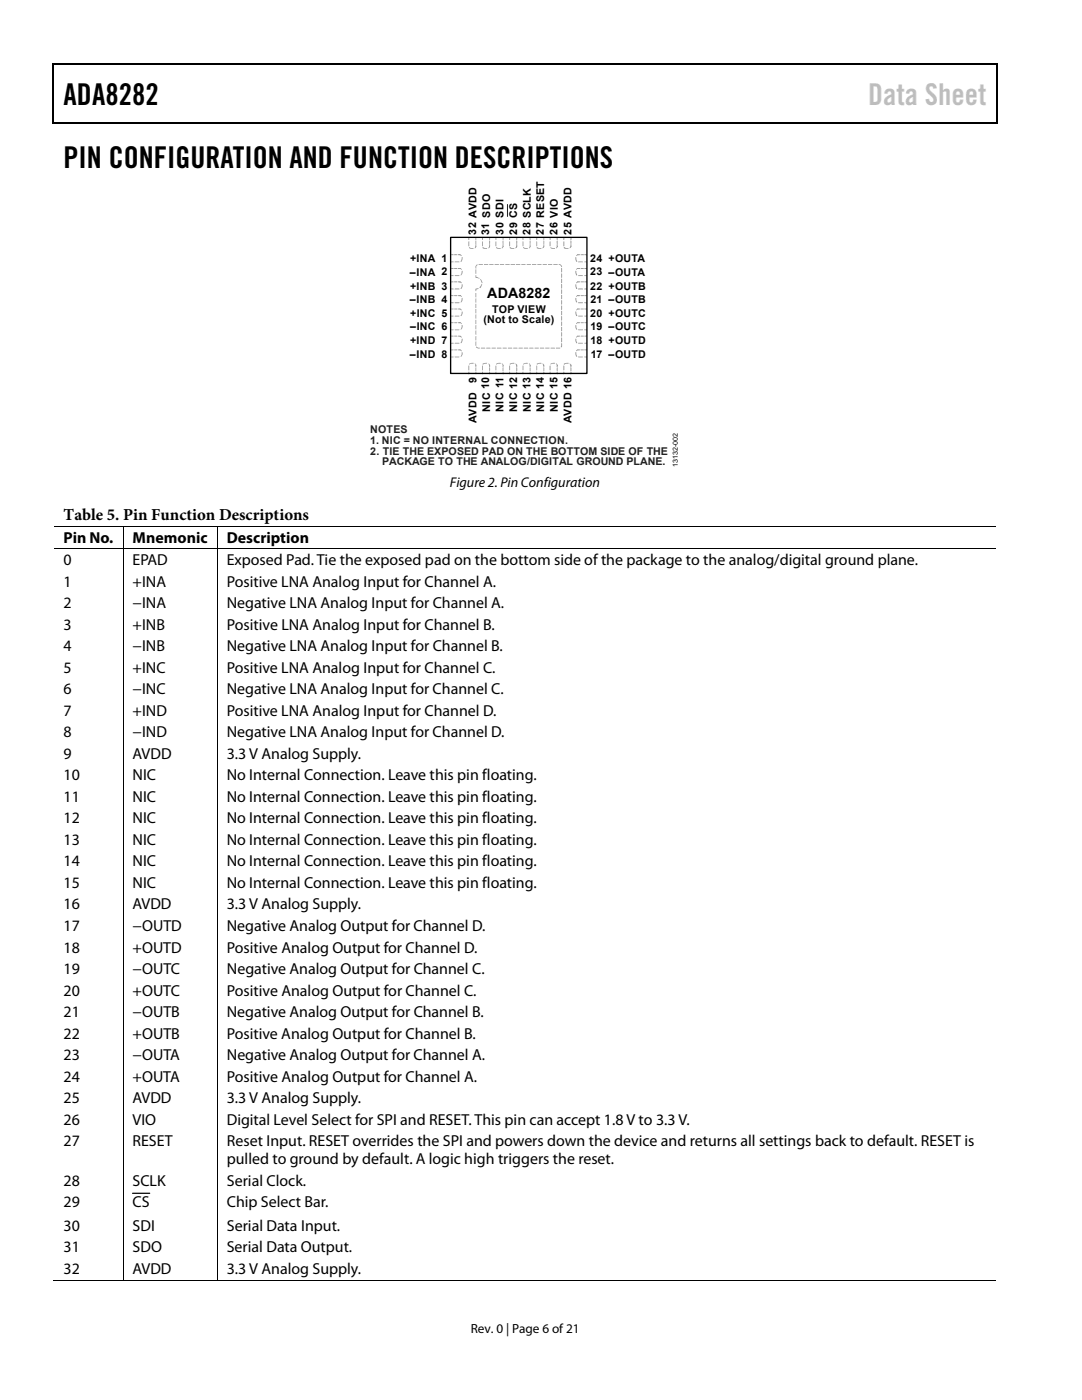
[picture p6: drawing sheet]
<svg xmlns="http://www.w3.org/2000/svg" width="216mm" height="279mm" viewBox="0 0 216 279" stroke-linecap="round" stroke-linejoin="round" font-family="sans-serif">
<defs><g id="words">
<g font-size="6">
<text x="12.7" y="21">ADA8282</text>
<text x="12.7" y="33.6">PIN CONFIGURATION AND FUNCTION DESCRIPTIONS</text>
</g>
<text font-size="6" fill="#c0c0c0" x="173.2" y="21">Data Sheet</text>
<text font-size="3.3" x="12.7" y="103.7">Table 5. Pin Function Descriptions</text>
<g font-size="3.2">
<text x="12.7" y="108.3">Pin No.</text>
<text x="12.7" y="112.8">0</text>
<text x="26.5" y="112.8">EPAD</text>
<text x="26.5" y="108.3">Mnemonic</text>
<text x="45.2" y="112.8">Exposed Pad. Tie the exposed pad on the bottom side of the package to the analog/digital ground plane.</text>
<text x="45.3" y="108.3">Description</text>
<text x="12.7" y="117.1">1</text>
<text x="26.5" y="117.1">+INA</text>
<text x="45.2" y="117.1">Positive LNA Analog Input for Channel A.</text>
<text x="12.7" y="121.3">2</text>
<text x="12.7" y="125.6">3</text>
<text x="26.5" y="125.6">+INB</text>
<text x="26.5" y="121.3">−INA</text>
<text x="45.3" y="121.3">Negative LNA Analog Input for Channel A.</text>
<text x="45.3" y="125.6">Positive LNA Analog Input for Channel B.</text>
<text x="12.7" y="129.9">4</text>
<text x="26.5" y="129.9">−INB</text>
<text x="45.3" y="129.9">Negative LNA Analog Input for Channel B.</text>
<text x="12.7" y="134.2">5</text>
<text x="26.5" y="134.2">+INC</text>
<text x="45.3" y="134.2">Positive LNA Analog Input for Channel C.</text>
<text x="12.7" y="138.5">6</text>
<text x="12.7" y="142.8">7</text>
<text x="26.5" y="142.8">+IND</text>
<text x="26.5" y="138.5">−INC</text>
<text x="45.2" y="142.8">Positive LNA Analog Input for Channel D.</text>
<text x="45.3" y="138.5">Negative LNA Analog Input for Channel C.</text>
<text x="12.7" y="147.1">8</text>
<text x="26.5" y="147.1">−IND</text>
<text x="45.3" y="147.1">Negative LNA Analog Input for Channel D.</text>
<text x="12.7" y="151.4">9</text>
<text x="12.7" y="155.7">10</text>
<text x="26.5" y="155.7">NIC</text>
<text x="26.5" y="151.4">AVDD</text>
<text x="45.2" y="155.7">No Internal Connection. Leave this pin floating.</text>
<text x="45.2" y="151.4">3.3 V Analog Supply.</text>
<text x="12.7" y="160">11</text>
<text x="26.5" y="160">NIC</text>
<text x="45.2" y="160">No Internal Connection. Leave this pin floating.</text>
<text x="12.7" y="164.3">12</text>
<text x="26.5" y="164.3">NIC</text>
<text x="45.2" y="164.3">No Internal Connection. Leave this pin floating.</text>
<text x="12.7" y="168.6">13</text>
<text x="12.7" y="172.9">14</text>
<text x="26.5" y="168.6">NIC</text>
<text x="26.5" y="172.9">NIC</text>
<text x="45.2" y="168.6">No Internal Connection. Leave this pin floating.</text>
<text x="45.2" y="172.9">No Internal Connection. Leave this pin floating.</text>
<text x="12.7" y="177.2">15</text>
<text x="26.5" y="177.2">NIC</text>
<text x="45.2" y="177.2">No Internal Connection. Leave this pin floating.</text>
<text x="12.7" y="181.5">16</text>
<text x="12.7" y="185.8">17</text>
<text x="26.5" y="181.5">AVDD</text>
<text x="26.5" y="185.8">−OUTD</text>
<text x="45.2" y="181.5">3.3 V Analog Supply.</text>
<text x="45.3" y="185.8">Negative Analog Output for Channel D.</text>
<text x="12.7" y="190.1">18</text>
<text x="26.5" y="190.1">+OUTD</text>
<text x="45.3" y="190.1">Positive Analog Output for Channel D.</text>
<text x="12.7" y="194.4">19</text>
<text x="26.5" y="194.4">−OUTC</text>
<text x="45.3" y="194.4">Negative Analog Output for Channel C.</text>
<text x="12.7" y="198.7">20</text>
<text x="12.7" y="203">21</text>
<text x="26.5" y="198.7">+OUTC</text>
<text x="26.5" y="203">−OUTB</text>
<text x="45.3" y="203">Negative Analog Output for Channel B.</text>
<text x="45.3" y="198.7">Positive Analog Output for Channel C.</text>
<text x="12.7" y="207.3">22</text>
<text x="26.5" y="207.3">+OUTB</text>
<text x="45.2" y="207.3">Positive Analog Output for Channel B.</text>
<text x="12.7" y="211.6">23</text>
<text x="12.7" y="215.9">24</text>
<text x="26.5" y="215.9">+OUTA</text>
<text x="26.5" y="211.6">−OUTA</text>
<text x="45.3" y="215.9">Positive Analog Output for Channel A.</text>
<text x="45.3" y="211.6">Negative Analog Output for Channel A.</text>
<text x="12.7" y="220.2">25</text>
<text x="26.5" y="220.2">AVDD</text>
<text x="45.2" y="220.2">3.3 V Analog Supply.</text>
<text x="12.7" y="224.5">26</text>
<text x="26.5" y="224.5">VIO</text>
<text x="45.2" y="224.5">Digital Level Select for SPI and RESET. This pin can accept 1.8 V to 3.3 V.</text>
<text x="12.7" y="228.8">27</text>
<text x="26.5" y="228.8">RESET</text>
<text x="45.3" y="232.4">pulled to ground by default. A logic high triggers the reset.</text>
<text x="45.3" y="228.8">Reset Input. RESET overrides the SPI and powers down the device and returns all settings back to default. RESET is</text>
<text x="12.7" y="236.6">28</text>
<text x="26.5" y="236.6">SCLK</text>
<text x="45.2" y="236.6">Serial Clock.</text>
<text x="12.7" y="240.9">29</text>
<text x="12.7" y="245.6">30</text>
<text x="26.5" y="241">CS</text>
<text x="26.5" y="245.6">SDI</text>
<text x="45.3" y="245.6">Serial Data Input.</text>
<text x="45.3" y="240.9">Chip Select Bar.</text>
<text x="12.7" y="249.9">31</text>
<text x="26.5" y="249.9">SDO</text>
<text x="45.3" y="249.9">Serial Data Output.</text>
<text x="12.7" y="254.2">32</text>
<text x="26.5" y="254.2">AVDD</text>
<text x="45.2" y="254.2">3.3 V Analog Supply.</text>
</g>
<g font-size="2.8">
<text x="97.2" y="59.6">ADA8282</text>
<text x="89.7" y="97.1">Figure 2. Pin Configuration</text>
</g>
<text font-size="2.6" x="93.9" y="266">Rev. 0 | Page 6 of 21</text>
<g font-size="2.1">
<text x="95" y="46.8" transform="rotate(-90 95 46.8)">32 AVDD</text>
<text x="97.6" y="46.8" transform="rotate(-90 97.6 46.8)">31 SDO</text>
<text x="100.5" y="46.8" transform="rotate(-90 100.5 46.8)">30 SDI</text>
<text x="103.2" y="46.8" transform="rotate(-90 103.2 46.8)">29 CS</text>
<text x="105.8" y="46.8" transform="rotate(-90 105.8 46.8)">28 SCLK</text>
<text x="108.5" y="46.8" transform="rotate(-90 108.5 46.8)">27 RESET</text>
<text x="111.3" y="46.8" transform="rotate(-90 111.3 46.8)">26 VIO</text>
<text x="114" y="46.8" transform="rotate(-90 114 46.8)">25 AVDD</text>
<text x="81.8" y="52.4">+INA 1</text>
<text x="117.8" y="52.4">24 +OUTA</text>
<text x="81.8" y="55.1">–INA 2</text>
<text x="81.8" y="57.8">+INB 3</text>
<text x="117.8" y="57.8">22 +OUTB</text>
<text x="117.8" y="54.9">23 –OUTA</text>
<text x="81.8" y="60.5">–INB 4</text>
<text x="81.8" y="63.2">+INC 5</text>
<text x="81.8" y="66">–INC 6</text>
<text x="96.5" y="64.5">(Not to Scale)</text>
<text x="98.2" y="62.4">TOP VIEW</text>
<text x="117.8" y="63.2">20 +OUTC</text>
<text x="117.8" y="60.6">21 –OUTB</text>
<text x="117.8" y="65.9">19 –OUTC</text>
<text x="81.8" y="71.4">–IND 8</text>
<text x="81.8" y="68.6">+IND 7</text>
<text x="117.9" y="68.6">18 +OUTD</text>
<text x="117.9" y="71.4">17 –OUTD</text>
<text x="95.1" y="76.4" transform="rotate(-90 95.1 76.4)">9</text>
<text x="97.8" y="82.2" transform="rotate(-90 97.8 82.2)">NIC 10</text>
<text x="100.5" y="82.2" transform="rotate(-90 100.5 82.2)">NIC 11</text>
<text x="103.2" y="82.2" transform="rotate(-90 103.2 82.2)">NIC 12</text>
<text x="105.9" y="82.2" transform="rotate(-90 105.9 82.2)">NIC 13</text>
<text x="108.6" y="82.2" transform="rotate(-90 108.6 82.2)">NIC 14</text>
<text x="111.3" y="82.2" transform="rotate(-90 111.3 82.2)">NIC 15</text>
<text x="95.1" y="84.5" transform="rotate(-90 95.1 84.5)">AVDD</text>
<text x="114" y="84.5" transform="rotate(-90 114 84.5)">AVDD 16</text>
</g>
<g font-size="2.1" fill="#231f20">
<text x="73.9" y="86.5">NOTES</text>
<text x="73.9" y="88.6">1. NIC = NO INTERNAL CONNECTION.</text>
<text x="73.9" y="90.7">2. TIE THE EXPOSED PAD ON THE BOTTOM SIDE OF THE</text>
<text x="76.3" y="92.9">PACKAGE TO THE ANALOG/DIGITAL GROUND PLANE.</text>
</g>
<text font-size="1.4" x="135.2" y="93.3" transform="rotate(-90 135.2 93.3)">13132-002</text>
</g></defs>
<path d="M10.5 12.7h.3v1h-.3zM198.8 12.7h.2v1h-.2zM198.8 12.7h.2v.3h-.2zM198.8 24.4h.2v.3h-.2z" fill="#000"/>
<path d="M10.5 12.8h188.3M10.7 13.7v11M198.9 13.7v11M10.5 24.5h188.3" fill="none" stroke="#000" stroke-width=".25"/>
<g fill="#989898">
<path d="M116.6 50.8h.5l-.4 .1z"/>
<path d="M115.9 50.8l.5-.1 .1 .2h-.6z"/>
<path d="M115.1 50.9l.2-.2v.2v-.2l.5 .1h-.5l.1 .1-.5 .2z"/>
<path d="M116.6 52.2l.5 .1h-.4z"/>
<path d="M116.6 53.5l.5 .1-.4 .1z"/>
<path d="M115.9 53.5l.6 .1-.5 .1z"/>
<path d="M115 53.7l.3-.2v.2v-.2l.5 .1-.5 .1 .1-.2v.2l-.4 .1z"/>
<path d="M116.6 54.9l.5 .1-.4 .1z"/>
<path d="M116.6 56.2h.5l-.4 .1z"/>
<path d="M115.9 56.2h.5l.1 .1h-.6z"/>
<path d="M115.1 56.3l.2-.1v.1v-.1h.5l-.1 .1h-.4v-.1l.1 .1-.5 .2z"/>
<path d="M116.6 57.6l.5 .1-.4 .1z"/>
<path d="M116.6 58.9l.5 .1-.4 .1z"/>
<path d="M115.9 58.9l.6 .1-.5 .1z"/>
<path d="M115 59.1l.3-.2v.2v-.2l.5 .1-.5 .1 .1-.2v.2l-.4 .2z"/>
<path d="M116.6 60.3l.5 .1-.4 .1z"/>
<path d="M116.6 61.6l.5 .1h-.4z"/>
<path d="M115.9 61.6l.6 .1h-.5z"/>
<path d="M115.1 61.7l.2-.1v.1v-.1l.5 .1h-.5h.1l-.5 .2z"/>
<path d="M116.6 63l.5 .1-.4 .1z"/>
<path d="M116.6 64.3l.5 .1-.4 .1z"/>
<path d="M115.9 64.3l.6 .1-.5 .1z"/>
<path d="M115 64.5l.3-.2v.2v-.2l.5 .1-.5 .1 .1-.2-.4 .4z"/>
<path d="M116.6 65.8h.5l-.4 .1z"/>
<path d="M116.6 67l.5 .1-.4 .1z"/>
<path d="M115.9 67l.6 .1-.5 .1z"/>
<path d="M115.1 67.1l.2-.1v.2v-.2l.5 .1h-.5l.1 .1-.4 .2-.1-.1z"/>
<path d="M116.6 68.5h.5l-.4 .1z"/>
<path d="M116.6 69.8h.5l-.5 .1z"/>
<path d="M115.9 69.8h.6v.1h-.6z"/>
<path d="M115 69.9l.3-.2v.2v-.1h.5l-.5 .1 .1-.2-.4 .4z"/>
<path d="M116.6 71.2h.5l-.4 .1z"/>
<path d="M90 50.8h.5l-.4 .1z"/>
<path d="M90.6 50.8l.5-.1 .1 .2h-.6z"/>
<path d="M91.3 50.8l.5-.1 .1 .2-.1-.2 .1 .1 .2 .3-.4-.2 .1-.1-.5 .1z"/>
<path d="M90 52.2l.5 .1h-.4z"/>
<path d="M90 53.5l.5 .1-.4 .1z"/>
<path d="M90.6 53.5l.6 .1-.5 .1z"/>
<path d="M91.3 53.5h.6l-.1 .1v-.1l.1 .1 .2 .2-.4-.1v-.2l.1 .2h-.4z"/>
<path d="M90 54.9l.5 .1-.4 .1z"/>
<path d="M90 56.2h.5l-.4 .1z"/>
<path d="M90.6 56.2h.5l.1 .1h-.6z"/>
<path d="M91.3 56.2h.5l.1 .1-.1-.1h.1l.2 .3-.4-.2 .1-.1v.1h-.4z"/>
<path d="M90 57.6l.5 .1-.4 .1z"/>
<path d="M90 58.9l.5 .1-.4 .1z"/>
<path d="M90.6 58.9l.6 .1-.5 .1z"/>
<path d="M91.3 58.9h.6v.2l-.1-.1 .3 .1v.2l-.4-.2v-.2l.1 .2h-.4z"/>
<path d="M90 60.3l.5 .1-.4 .1z"/>
<path d="M90 61.6l.5 .1h-.4z"/>
<path d="M90.6 61.6l.6 .1h-.5z"/>
<path d="M91.3 61.6h.5l.1 .1-.1-.1h.1l.2 .3-.4-.2h.1h-.4z"/>
<path d="M90 63l.5 .1-.4 .1z"/>
<path d="M90 64.3l.5 .1-.4 .1z"/>
<path d="M90.6 64.3l.6 .1-.5 .1z"/>
<path d="M91.3 64.3h.6v.2l-.1-.1 .3 .1v.2l-.4-.2v-.2l.1 .2h-.4z"/>
<path d="M90 65.8h.5l-.4 .1z"/>
<path d="M90 67l.5 .1-.4 .1z"/>
<path d="M90.6 67l.6 .1-.5 .1z"/>
<path d="M91.3 67h.5l.1 .2-.1-.2h.1l.2 .4-.4-.2 .1-.1-.4 .1z"/>
<path d="M90 68.5h.5l-.4 .1z"/>
<path d="M90 69.8h.5l-.4 .1z"/>
<path d="M90.6 69.8h.6v.1h-.6z"/>
<path d="M91.3 69.8l.5-.1 .1 .2-.1-.2 .1 .1 .2 .3-.4-.2v-.2l.1 .2h-.5z"/>
<path d="M90 71.2h.5l-.4 .1z"/>
<path d="M113.8 47.4l.2 .1v.4h-.2z"/>
<path d="M113.8 48l.2 .1-.1 .6z"/>
<path d="M113.8 48.7l.2 .1v.3l-.2 .1 .2-.1-.3 .5 .1-.5h.1z"/>
<path d="M112.4 47.4l.2 .1v.4h-.2z"/>
<path d="M111.1 47.5l.2-.1v.5l-.2-.1z"/>
<path d="M111.2 48v.7l-.1-.1z"/>
<path d="M111.1 48.8l.2-.1v.5l-.1-.1v.2l-.2 .3 .1-.5h.2h-.2z"/>
<path d="M109.7 47.5l.1-.1v.5l-.1-.1z"/>
<path d="M108.4 47.4l.2 .1-.1 .4z"/>
<path d="M108.4 48l.2 .1-.1 .6z"/>
<path d="M108.4 48.7l.2 .1v.3l-.2 .1 .2-.1v.2l-.3 .3 .1-.5h.1z"/>
<path d="M107 47.4l.2 .1-.1 .4z"/>
<path d="M105.8 47.4v.5z"/>
<path d="M105.8 48v.7z"/>
<path d="M105.8 48.7l.1 .5-.1-.1v.2l-.2 .3 .1-.5h.2h-.2z"/>
<path d="M104.4 47.4v.5z"/>
<path d="M103 47.4l.2 .1-.1 .4z"/>
<path d="M103 48l.2 .1-.1 .6z"/>
<path d="M103 48.7l.2 .1v.3l-.2 .1 .2-.1-.3 .5 .1-.5h.1h-.1z"/>
<path d="M101.6 47.4l.2 .1-.1 .4z"/>
<path d="M100.4 47.4v.5z"/>
<path d="M100.4 48v.7z"/>
<path d="M100.4 48.7l.1 .5h-.2l.2-.1-.3 .5-.1-.1 .2-.4h.2h-.2z"/>
<path d="M99 47.4v.5z"/>
<path d="M97.6 47.4l.2 .1-.1 .4z"/>
<path d="M97.6 48l.2 .1-.1 .6z"/>
<path d="M97.6 48.7l.2 .1v.3l-.3 .5 .1-.5h.1z"/>
<path d="M96.2 47.4l.2 .1-.1 .4z"/>
<path d="M95 47.4v.5z"/>
<path d="M95 48v.7z"/>
<path d="M95 48.7v.5h-.1l.1-.1-.2 .5 .1-.5h.1h-.1z"/>
<path d="M93.5 47.5l.1-.1v.5l-.1-.1z"/>
<path d="M113.8 74.2l.2 .1-.1 .4z"/>
<path d="M113.8 73.4l.2 .1-.1 .6z"/>
<path d="M113.7 72.5l.3 .3v.1h-.2h.2l-.1 .5v-.5l-.1 .1z"/>
<path d="M112.4 74.2l.2 .1-.1 .4z"/>
<path d="M111.1 74.2l.2 .1-.1 .4z"/>
<path d="M111.1 73.5h.2l-.1 .6z"/>
<path d="M110.9 72.6l.3 .1v.2h.1l-.1 .5-.1-.5 .2 .1z"/>
<path d="M109.7 74.2l.2 .1-.1 .4z"/>
<path d="M108.4 74.2l.2 .1-.1 .4z"/>
<path d="M108.4 73.4l.2 .1-.1 .6z"/>
<path d="M108.3 72.5l.3 .3v.1h-.2h.2l-.1 .5v-.5l-.1 .1z"/>
<path d="M107 74.2l.2 .1-.1 .4z"/>
<path d="M105.7 74.2l.2 .1-.1 .4z"/>
<path d="M105.8 73.4v.7z"/>
<path d="M105.5 72.6l.3 .1v.2h.1l-.1 .5-.1-.5 .2 .1z"/>
<path d="M104.3 74.2l.1 .1v.4z"/>
<path d="M103 74.2l.2 .1-.1 .4z"/>
<path d="M103 73.4l.2 .1-.1 .6z"/>
<path d="M102.9 72.5l.3 .3v.1h-.2h.2l-.1 .5-.1-.1v-.4h.1l-.1 .1z"/>
<path d="M101.6 74.2l.2 .1-.1 .4z"/>
<path d="M100.3 74.2l.2 .1-.1 .4z"/>
<path d="M100.4 73.4v.7z"/>
<path d="M100.1 72.6l.3 .1v.2h.1l-.1 .5-.1-.5 .2 .1z"/>
<path d="M98.9 74.2l.1 .1v.4z"/>
<path d="M97.6 74.2l.2 .1-.1 .4z"/>
<path d="M97.6 73.4l.2 .1-.1 .6z"/>
<path d="M97.5 72.5l.3 .3v.1h-.2h.2l-.1 .5v-.5l-.1 .1z"/>
<path d="M96.2 74.2l.2 .1-.1 .4z"/>
<path d="M94.9 74.2l.1 .1v.4z"/>
<path d="M95 73.4v.7z"/>
<path d="M94.7 72.6l.3 .1v.2h-.1h.1v.5l-.1-.5 .1 .1z"/>
<path d="M93.5 74.2l.1 .1-.1 .4z"/>
<path d="M115.4 52.2v.1h.9zM114.8 51.4l.1 .7 .1 .2h.2l-.2-.9z"/>
<path d="M115.4 54.9v.2l.9-.1zM114.9 54a.69 .69 0 0 0 .3 .9l-.2-.8z"/>
<path d="M115.4 57.6v.2h.9l-.1-.2zM114.9 56.7l-.1 .5 .2 .5h.2z"/>
<path d="M115.4 60.3v.2l.9-.1zM114.9 59.4a.65 .65 0 0 0 .3 .9l-.2-.8z"/>
<path d="M115.4 63v.2l.9-.1zM114.8 62.2l.1 .7 .1 .2h.2l-.2-.9z"/>
<path d="M115.4 65.8v.1l.9-.1zM114.9 64.9a.66 .66 0 0 0 .3 .8l-.2-.8z"/>
<path d="M115.4 68.4v.2l.9-.1zM114.8 67.6l.1 .7 .1 .2h.2l-.2-.9z"/>
<path d="M115.4 71.2v.1l.9-.1zM114.9 70.3a.67 .67 0 0 0 .3 .9l-.2-.9z"/>
<path d="M90.7 52.3h1zM92.1 51.4l-.2 .9 .4-.5v-.4z"/>
<path d="M90.8 54.9v.2l.9-.1zM92.1 54.1l-.2 .8a.64 .64 0 0 0 .3-.9z"/>
<path d="M90.8 57.6v.2h.9l-.1-.2zM92.2 56.7l-.3 1 .4-.5z"/>
<path d="M90.8 60.3v.2l.9-.1zM92.1 59.5l-.2 .8a.61 .61 0 0 0 .3-.9z"/>
<path d="M90.7 63.1h1zM92.1 62.2l-.2 .9 .4-.4v-.5z"/>
<path d="M90.8 65.8v.1l.9-.1zM92.1 64.9l-.2 .8a.62 .62 0 0 0 .3-.8z"/>
<path d="M90.7 68.5h1zM92.1 67.6l-.2 .9 .4-.4v-.5z"/>
<path d="M90.8 71.2v.1l.9-.1zM92.1 70.3l-.2 .9a.62 .62 0 0 0 .3-.9z"/>
<path d="M112.4 48.2l.1 .9 .1-.8zM112.5 49.3v.1a.8 .8 0 0 0 1 .2z"/>
<path d="M109.7 48.2v.9h.1l.1-.8zM109.9 49.3a.54 .54 0 0 0 .8 .3z"/>
<path d="M107 48.2l.1 .9 .1-.8zM107.1 49.3v.1a.82 .82 0 0 0 1 .2z"/>
<path d="M104.3 48.2l.1 .9v-.8zM104.4 49.3v.1a.78 .78 0 0 0 .9 .2z"/>
<path d="M101.6 48.2l.1 .9 .1-.8zM101.7 49.3v.1a.82 .82 0 0 0 1 .2z"/>
<path d="M98.9 48.2l.1 .9v-.8zM99 49.3v.1a.79 .79 0 0 0 .9 .2z"/>
<path d="M96.2 48.2l.1 .9 .1-.8zM96.3 49.3v.1a.63 .63 0 0 0 .9 .2z"/>
<path d="M93.5 48.2v.9l.1-.8zM93.6 49.3v.1a.77 .77 0 0 0 .9 .2z"/>
<path d="M112.4 73l.1 .9 .1-.9zM112.5 72.6v.1h.2l.8-.2-.3-.1z"/>
<path d="M109.7 73v.8l.1 .1 .1-.9zM109.9 72.6v.1l.8-.2-.2-.1z"/>
<path d="M107 73l.1 .9 .1-.9zM107.1 72.6v.1h.2l.8-.2-.3-.1z"/>
<path d="M104.3 73l.1 .9v-.9zM104.4 72.6l.1 .1 .8-.2-.2-.1z"/>
<path d="M101.6 73l.1 .9 .1-.9zM101.7 72.6v.1h.2l.8-.2-.3-.1z"/>
<path d="M98.9 73l.1 .9v-.9zM99 72.6l.1 .1 .8-.2-.2-.1z"/>
<path d="M96.2 73l.1 .9 .1-.9zM96.3 72.6v.1h.2l.7-.1v-.2z"/>
<path d="M93.5 73v.8l.1 .1v-.9zM93.6 72.6v.1h.1l.8-.2-.5-.1z"/>
</g>
<g fill="#989897">
<path d="M94.9 54.9l.1 .1v.4v-.1h.2l.2 .2-.5-.1z"/>
<path d="M95 57.6v.1v-.1h.5l-.5 .1v.4z"/>
<path d="M95 58.5v.9zM95 59.5v.9zM95 60.6v.9zM94.9 61.7v.8h.1v-.8zM94.9 62.8v.7l.1 .1v-.8zM94.9 63.9v.7l.1 .1v-.8zM94.9 64.9v.8h.1v-.8zM95 65.9v.9zM94.9 67.1l.1 .9v-.8zM94.9 68.1l.1 .9v-.8zM95 69.3a.49 .49 0 0 0 .7 .1l-.6-.3zM95.9 69.5h.9zM97 69.5h.9zM98.1 69.4v.2l.8-.1v-.1zM99.2 69.4v.2l.9-.1zM100.3 69.4l.1 .2 .8-.1zM101.4 69.4v.2l.8-.1zM102.4 69.4l.1 .2 .8-.1zM103.5 69.4v.2l.9-.1zM104.5 69.4l.1 .2 .8-.1zM105.6 69.4l.1 .2 .8-.1zM106.7 69.4v.2l.8-.1zM107.7 69.4l.1 .2 .8-.1zM108.8 69.4l.1 .2 .8-.1zM109.9 69.4v.2l.8-.1zM110.9 69.4l.1 .2 .8-.1zM112 68.5l-.1 .7 .1 .1 .2-.7zM112 67.4l.1 .9 .1-.9zM112 66.3l.1 .9 .1-.8zM112 65.3l.1 .8 .1-.8zM112 64.2l.1 .8 .1-.8zM112 63.1l.1 .9 .1-.8zM112 62.1l.1 .8 .1-.8zM112 61l.1 .8 .1-.8zM112 59.9l.1 .9 .1-.8zM112 58.9l.1 .8 .1-.8zM112 57.8l.1 .9 .1-.9zM112 56.7l.1 .9 .1-.8zM112 55.6l.1 .9 .1-.8zM112 54.6l.1 .9 .1-.8zM112 53.5l.1 .9 .1-.8zM111.5 52.7l.5 .6h.1a.57 .57 0 0 0-.6-.6zM110.4 52.7l.1 .2 .8-.1zM109.4 52.7v.2l.8-.1zM108.3 52.7l.1 .2 .7-.1zM107.2 52.7l.1 .2 .8-.1zM106.2 52.7v.2l.8-.1zM105.1 52.7l.1 .2 .7-.1zM104 52.7l.1 .2 .8-.1zM102.9 52.7l.1 .2 .8-.1zM101.9 52.7l.1 .2 .8-.1zM100.8 52.7l.1 .2 .8-.1zM99.8 52.7v.2l.8-.1zM98.7 52.7l.1 .2 .8-.1zM97.6 52.7l.1 .2 .8-.1zM96.6 52.7v.2l.9-.1zM95.5 52.7l.1 .2 .8-.1zM95 52.9l-.1 .3 .1 .4 .3-.8zM94.9 53.8l.1 .9v-.9z"/>
<path d="M95.5 55.5v.1l.2-.1zM95.8 55.8l.4 .7a.57 .57 0 0 0-.4-.7zM96.1 56.7l-.4 .6v.2l.4-.5 .1-.3z"/>
</g>
<path d="M89.9 47.4h27.2v27.1h-27.2z" fill="none" stroke="#000" stroke-width=".27"/>
<path d="M101.3 40.8v2.4" fill="none" stroke="#231f20" stroke-width=".2"/>
<path d="M10.8 105h188M10.8 109.6h188M24.6 105.1v4.4M24.6 109.6v145.9M43.3 105.1v4.4M43.3 109.6v145.9M10.5 255.5h14M24.6 255.5h18.7M43.4 255.5h155.4" fill="none" stroke="#000" stroke-width=".2"/>
<path d="M26.5 238.1h3.4" fill="none" stroke="#000" stroke-width=".25"/>
<use href="#words"/>
</svg>
